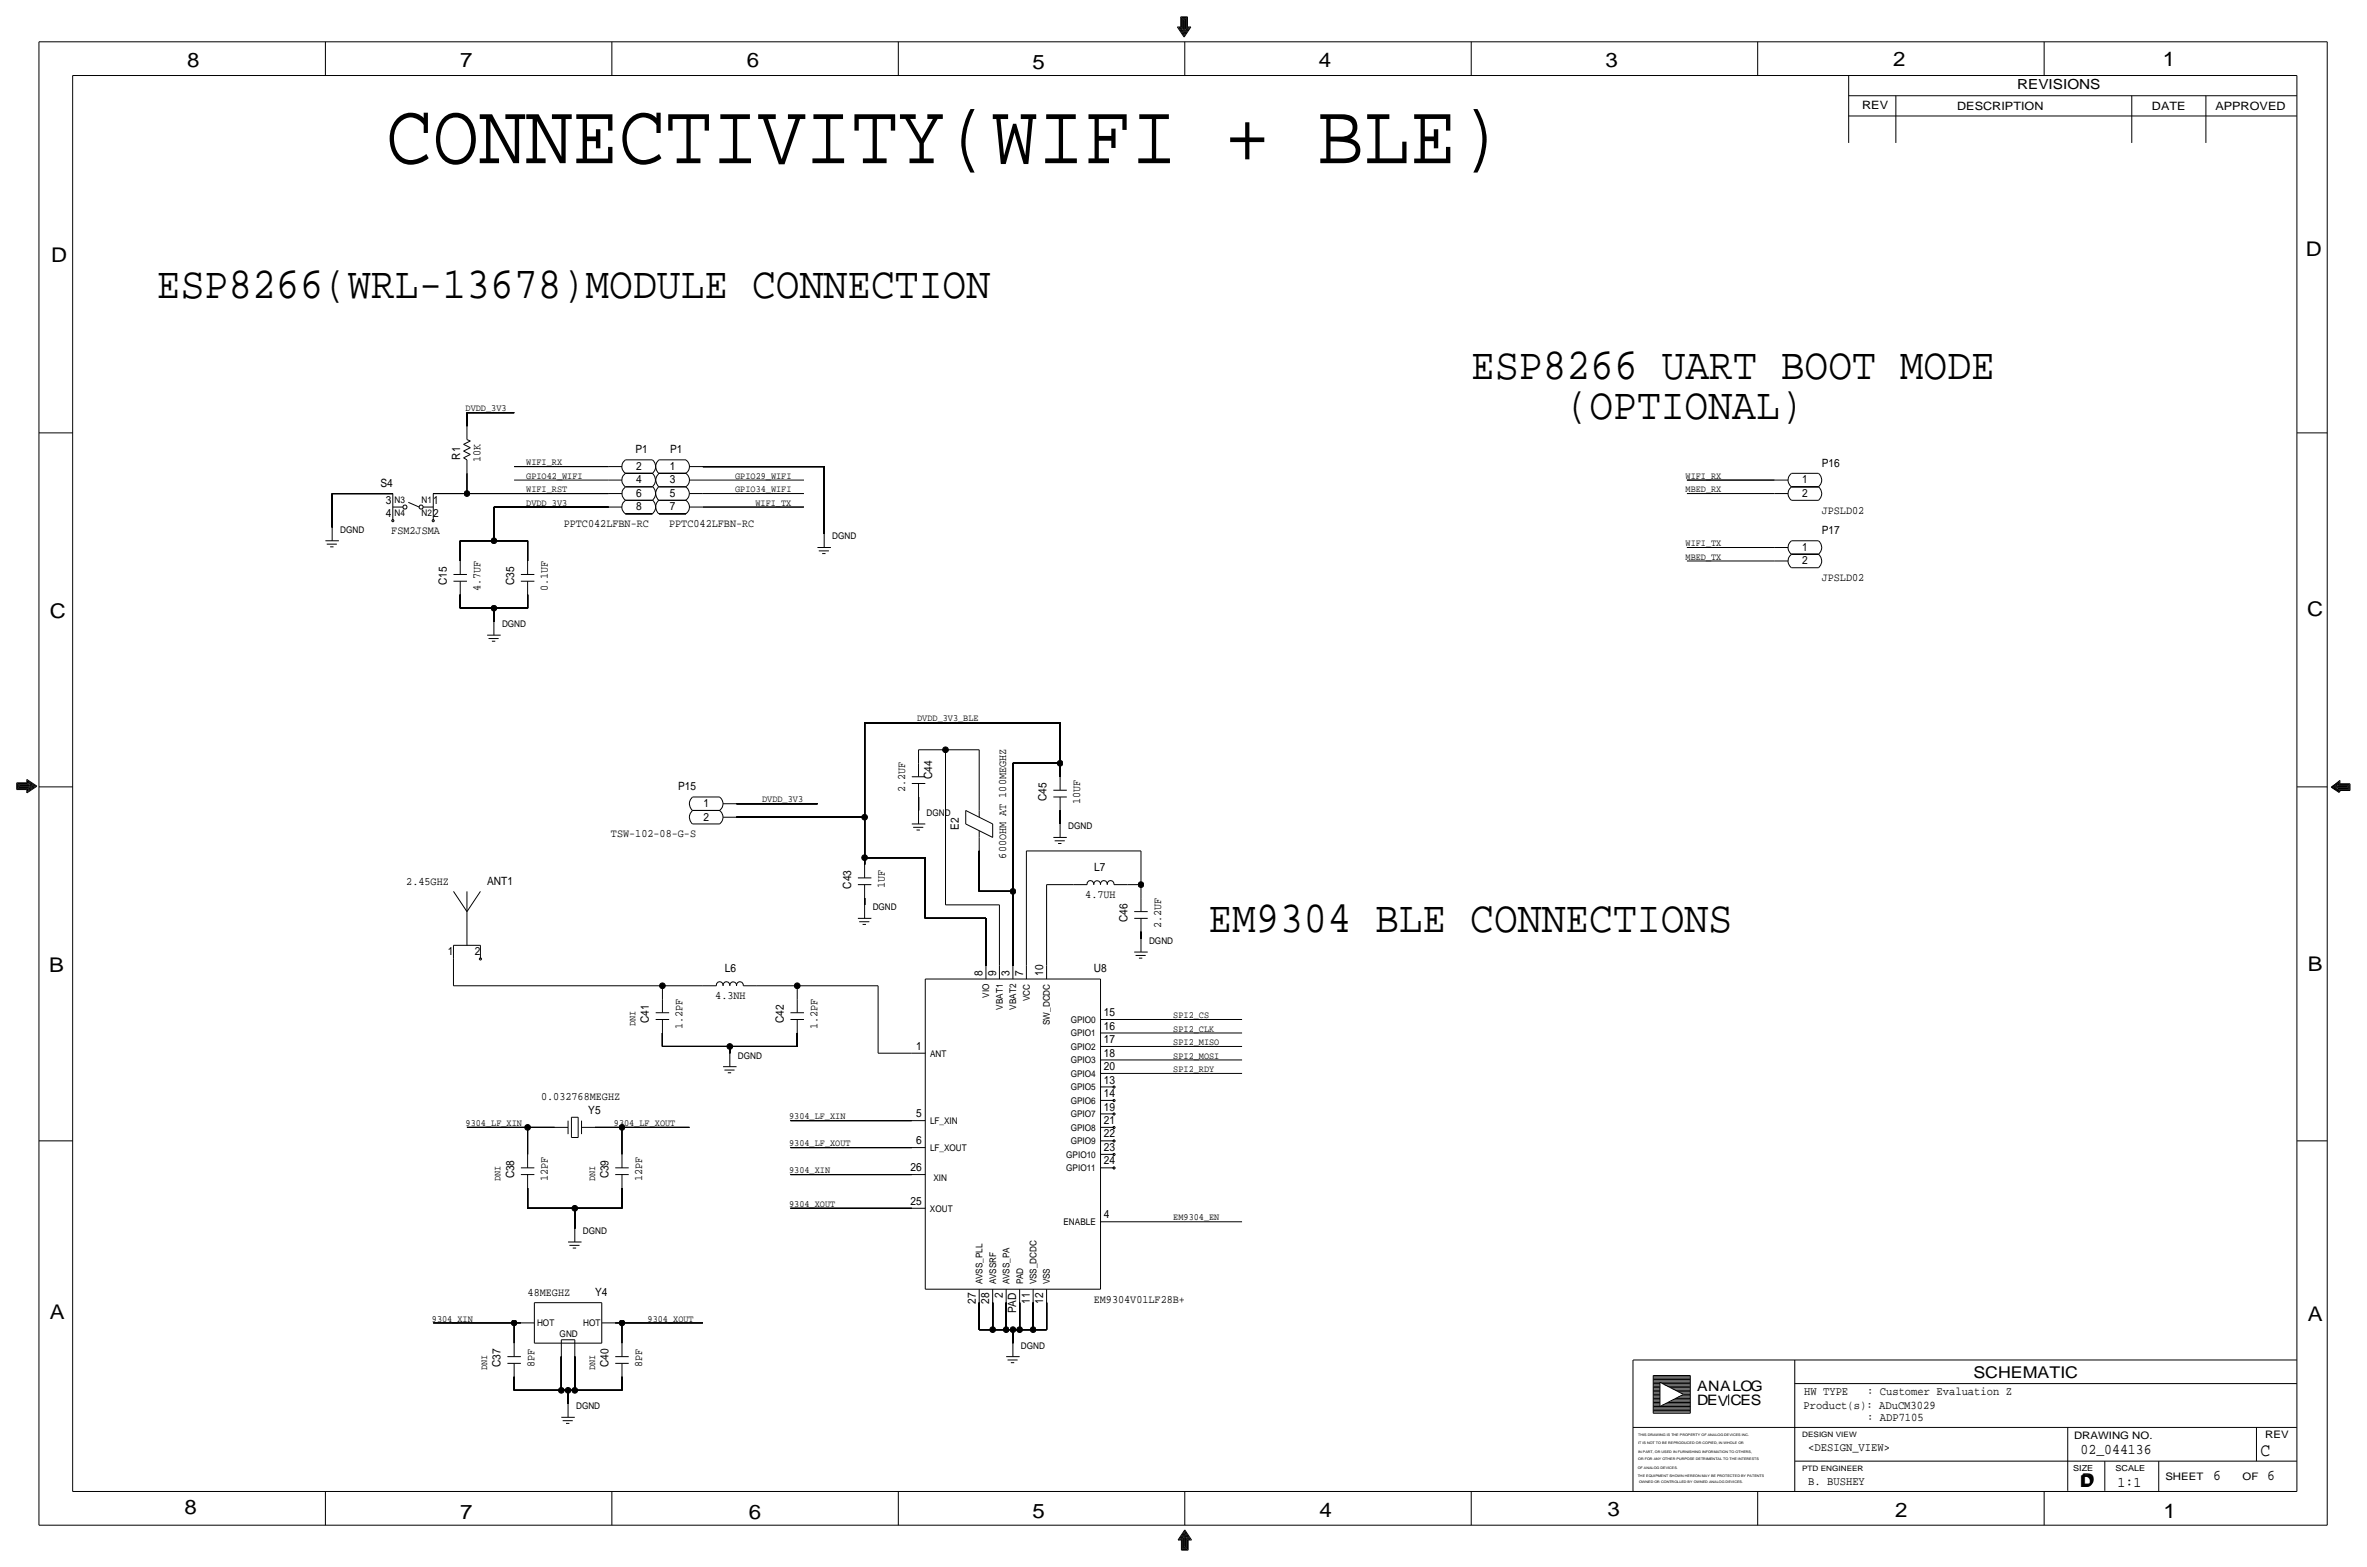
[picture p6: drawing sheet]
<svg xmlns="http://www.w3.org/2000/svg" width="892mm" height="590mm" viewBox="0 0 892 590" stroke-linecap="round" stroke-linejoin="round" font-family="sans-serif">
<defs><g id="words">
<text font-size="32.8" x="145.5" y="61.5">CONNECTIVITY(WIFI + BLE)</text>
<g font-size="16.8">
<text x="59.1" y="112.3">ESP8266(WRL-13678)MODULE CONNECTION</text>
<text x="554.4" y="142.7">ESP8266 UART BOOT MODE</text>
<text x="590" y="158">(OPTIONAL)</text>
<text x="455.4" y="351">EM9304 BLE CONNECTIONS</text>
</g>
<g font-size="7.6">
<text x="70.6" y="25.4">8</text>
<text x="173.4" y="25.4">7</text>
<text x="281.4" y="25.1">6</text>
<text x="389.1" y="26.2">5</text>
<text x="497" y="25.4">4</text>
<text x="605" y="25.1">3</text>
<text x="713.4" y="24.9">2</text>
<text x="815" y="24.9">1</text>
<text x="19.3" y="98.8">D</text>
<text x="868.9" y="96.5">D</text>
<text x="18.8" y="232.7">C</text>
<text x="869.4" y="232.1">C</text>
<text x="869.6" y="365.8">B</text>
<text x="18.5" y="366">B</text>
<text x="18.8" y="496.8">A</text>
<text x="869.6" y="497.6">A</text>
<text x="69.6" y="570.5">8</text>
<text x="173.4" y="572.3">7</text>
<text x="282.2" y="572.3">6</text>
<text x="389.1" y="571.7">5</text>
<text x="497.3" y="571.5">4</text>
<text x="605.7" y="571.2">3</text>
<text x="714.2" y="571.5">2</text>
<text x="815.3" y="572">1</text>
</g>
<text font-size="7" x="851.9" y="548.4">C</text>
<g font-size="6.1">
<text x="743.7" y="518.9">SCHEMATIC</text>
<text x="783.8" y="560.3">D</text>
<text x="784.3" y="559.8">D</text>
</g>
<g font-size="5.6">
<text x="784" y="547.9">02_044136</text>
<text x="834.1" y="557.5">6</text>
<text x="854.4" y="557.5">6</text>
<text x="798" y="560.1">1:1</text>
</g>
<g font-size="5.4">
<text x="639.5" y="524.2">ANALOG</text>
<text x="639.5" y="529.3">DEV</text>
<text x="652.1" y="529.3">CES</text>
</g>
<text font-size="5.2" x="760.2" y="33.5">REVISIONS</text>
<g font-size="4.4">
<text x="679.9" y="525.5">HW TYPE</text>
<text x="703.6" y="525.5">: Customer Evaluation Z</text>
<text x="679.7" y="530.9">Product(s): ADuCM3029</text>
<text x="703.6" y="535.2">: ADP7105</text>
<text x="681.4" y="546.6">&lt;DESIGN_VIEW&gt;</text>
<text x="681.4" y="559.3">B. BUSHEY</text>
</g>
<g font-size="4.3">
<text x="701.8" y="41.1">REV</text>
<text x="737.6" y="41.4">DESCRIPTION</text>
<text x="811" y="41.4">DATE</text>
<text x="834.8" y="41.4">APPROVED</text>
<text x="173.4" y="173.1" transform="rotate(-90 173.4 173.1)">R1</text>
<text x="239.5" y="170.7">P1</text>
<text x="252.6" y="170.7">P1</text>
<text x="181.1" y="174.1" transform="rotate(-90 181.1 174.1)">10K</text>
<text x="239.7" y="177">2</text>
<text x="252.4" y="177">1</text>
<text x="686.5" y="175.8">P16</text>
<text x="143.4" y="183.4">S4</text>
<text x="239.7" y="182.1">4</text>
<text x="252.4" y="182.1">3</text>
<text x="679.1" y="182.1">1</text>
<text x="145.4" y="189.7">3</text>
<text x="163.3" y="189.7">1</text>
<text x="239.7" y="187.2">6</text>
<text x="252.4" y="187.2">5</text>
<text x="679.1" y="187.2">2</text>
<text x="145.4" y="194.8">4</text>
<text x="163.3" y="194.8">2</text>
<text x="239.7" y="192.3">8</text>
<text x="252.4" y="192.3">7</text>
<text x="686.5" y="193.5">JPSLD02</text>
<text x="147.5" y="201.2">FSM2JSMA</text>
<text x="212.4" y="198.6">PPTC042LFBN-RC</text>
<text x="252.2" y="198.6">PPTC042LFBN-RC</text>
<text x="686.5" y="201.2">P17</text>
<text x="679.1" y="207.5">1</text>
<text x="679.1" y="212.6">2</text>
<text x="168.4" y="220.4" transform="rotate(-90 168.4 220.4)">C15</text>
<text x="193.8" y="220.4" transform="rotate(-90 193.8 220.4)">C35</text>
<text x="686.5" y="218.9">JPSLD02</text>
<text x="181.1" y="222.6" transform="rotate(-90 181.1 222.6)">4.7UF</text>
<text x="206.5" y="222.6" transform="rotate(-90 206.5 222.6)">0.1UF</text>
<text x="351.2" y="293.6" transform="rotate(-90 351.2 293.6)">C44</text>
<text x="255.5" y="297.7">P15</text>
<text x="341.1" y="298.3" transform="rotate(-90 341.1 298.3)">2.2UF</text>
<text x="265.1" y="304">1</text>
<text x="394.4" y="301.7" transform="rotate(-90 394.4 301.7)">C45</text>
<text x="407.1" y="302.8" transform="rotate(-90 407.1 302.8)">10UF</text>
<text x="265.1" y="309.1">2</text>
<text x="230.2" y="315.5">TSW-102-08-G-S</text>
<text x="361.4" y="312.7" transform="rotate(-90 361.4 312.7)">E2</text>
<text x="379.2" y="323.4" transform="rotate(-90 379.2 323.4)">600OHM AT 100MEGHZ</text>
<text x="412.4" y="328.2">L7</text>
<text x="153.1" y="333.2">2.45GHZ</text>
<text x="183.6" y="333.2">ANT1</text>
<text x="320.8" y="334.7" transform="rotate(-90 320.8 334.7)">C43</text>
<text x="333.4" y="334.7" transform="rotate(-90 333.4 334.7)">1UF</text>
<text x="409" y="338.3">4.7UH</text>
<text x="424.9" y="347.4" transform="rotate(-90 424.9 347.4)">C46</text>
<text x="437.6" y="349.7" transform="rotate(-90 437.6 349.7)">2.2UF</text>
<text x="168.8" y="359.9">1</text>
<text x="178.9" y="359.9">2</text>
<text x="273.2" y="366.3">L6</text>
<text x="370.3" y="367.5" transform="rotate(-90 370.3 367.5)">8</text>
<text x="375.4" y="367.5" transform="rotate(-90 375.4 367.5)">9</text>
<text x="380.4" y="367.5" transform="rotate(-90 380.4 367.5)">3</text>
<text x="385.5" y="367.5" transform="rotate(-90 385.5 367.5)">7</text>
<text x="393.1" y="367.5" transform="rotate(-90 393.1 367.5)">10</text>
<text x="412.2" y="366.3">U8</text>
<text x="269.6" y="376.4">4.3NH</text>
<text x="416" y="382.8">15</text>
<text x="244.5" y="385.5" transform="rotate(-90 244.5 385.5)">C41</text>
<text x="257.3" y="387.7" transform="rotate(-90 257.3 387.7)">1.2PF</text>
<text x="295.3" y="385.5" transform="rotate(-90 295.3 385.5)">C42</text>
<text x="308.1" y="387.7" transform="rotate(-90 308.1 387.7)">1.2PF</text>
<text x="416" y="387.9">16</text>
<text x="345.3" y="395.5">1</text>
<text x="416" y="392.9">17</text>
<text x="416" y="398">18</text>
<text x="416" y="403.1">20</text>
<text x="416" y="408.2">13</text>
<text x="416" y="413.3">14</text>
<text x="203.9" y="414.5">0.032768MEGHZ</text>
<text x="221.7" y="419.6">Y5</text>
<text x="416" y="418.3">19</text>
<text x="345.3" y="420.9">5</text>
<text x="416" y="423.4">21</text>
<text x="345.3" y="431">6</text>
<text x="416" y="428.5">22</text>
<text x="416" y="433.6">23</text>
<text x="193.8" y="443.9" transform="rotate(-90 193.8 443.9)">C38</text>
<text x="229.3" y="443.9" transform="rotate(-90 229.3 443.9)">C39</text>
<text x="343.2" y="441.2">26</text>
<text x="416" y="438.7">24</text>
<text x="206.5" y="445" transform="rotate(-90 206.5 445)">12PF</text>
<text x="242" y="445" transform="rotate(-90 242 445)">12PF</text>
<text x="343.2" y="453.9">25</text>
<text x="416" y="459">4</text>
<text x="198.8" y="488.2">48MEGHZ</text>
<text x="224.2" y="488.2">Y4</text>
<text x="367.7" y="491.2" transform="rotate(-90 367.7 491.2)">27</text>
<text x="372.8" y="491.2" transform="rotate(-90 372.8 491.2)">28</text>
<text x="377.9" y="489" transform="rotate(-90 377.9 489)">2</text>
<text x="388.1" y="491.2" transform="rotate(-90 388.1 491.2)">11</text>
<text x="393.1" y="491.2" transform="rotate(-90 393.1 491.2)">12</text>
<text x="412.2" y="490.7">EM9304V01LF28B+</text>
<text x="383" y="494.8" transform="rotate(-90 383 494.8)">PAD</text>
<text x="188.7" y="515.1" transform="rotate(-90 188.7 515.1)">C37</text>
<text x="201.4" y="515" transform="rotate(-90 201.4 515)">8PF</text>
<text x="229.3" y="515.1" transform="rotate(-90 229.3 515.1)">C40</text>
<text x="242" y="515" transform="rotate(-90 242 515)">8PF</text>
</g>
<g font-size="3.9">
<text x="781.6" y="542.1">DRAWING NO.</text>
<text x="853.6" y="541.8">REV</text>
<text x="816" y="557.4">SHEET</text>
<text x="845.1" y="557.5">OF</text>
</g>
<g font-size="3.6">
<text x="175.5" y="154.9">DVDD_3V3</text>
<text x="198.3" y="175.3">WIFI_RX</text>
<text x="198.3" y="185.4">WIFI_RST</text>
<text x="198.3" y="180.3">GPIO42_WIFI</text>
<text x="277.1" y="180.3">GPIO29_WIFI</text>
<text x="277.1" y="185.4">GPIO34_WIFI</text>
<text x="635.2" y="185.4">MBED_RX</text>
<text x="635.2" y="180.3">WIFI_RX</text>
<text x="198.3" y="190.5">DVDD_3V3</text>
<text x="284.7" y="190.5">WIFI_TX</text>
<text x="635.2" y="205.7">WIFI_TX</text>
<text x="635.2" y="210.8">MBED_TX</text>
<text x="345.6" y="271.8">DVDD_3V3_BLE</text>
<text x="287.2" y="302.3">DVDD_3V3</text>
<text x="442.2" y="383.5">SPI2_CS</text>
<text x="239.5" y="386.6" transform="rotate(-90 239.5 386.6)">DNI</text>
<text x="442.2" y="388.6">SPI2_CLK</text>
<text x="442.2" y="393.7">SPI2_MISO</text>
<text x="442.2" y="398.8">SPI2_MOSI</text>
<text x="442.2" y="403.9">SPI2_RDY</text>
<text x="175.5" y="424.2">9304_LF_XIN</text>
<text x="231.3" y="424.2">9304_LF_XOUT</text>
<text x="297.4" y="421.6">9304_LF_XIN</text>
<text x="297.4" y="431.8">9304_LF_XOUT</text>
<text x="297.4" y="442">9304_XIN</text>
<text x="188.7" y="445" transform="rotate(-90 188.7 445)">DNI</text>
<text x="224.2" y="445" transform="rotate(-90 224.2 445)">DNI</text>
<text x="297.4" y="454.7">9304_XOUT</text>
<text x="442.2" y="459.7">EM9304_EN</text>
<text x="162.8" y="497.8">9304_XIN</text>
<text x="244" y="497.8">9304_XOUT</text>
<text x="183.6" y="516.1" transform="rotate(-90 183.6 516.1)">DNI</text>
<text x="224.2" y="516.1" transform="rotate(-90 224.2 516.1)">DNI</text>
</g>
<g font-size="3.5">
<text x="148.7" y="189.5">N3</text>
<text x="158.8" y="189.5">N1</text>
<text x="148.7" y="194.3">N4</text>
<text x="158.8" y="194.3">N2</text>
<text x="128.2" y="200.7">DGND</text>
<text x="313.6" y="203.2">DGND</text>
<text x="189.2" y="236.2">DGND</text>
<text x="349.2" y="307.3">DGND</text>
<text x="402.5" y="312.4">DGND</text>
<text x="328.9" y="342.9">DGND</text>
<text x="433" y="355.6">DGND</text>
<text x="372.8" y="375.9" transform="rotate(-90 372.8 375.9)">VIO</text>
<text x="388.1" y="377.1" transform="rotate(-90 388.1 377.1)">VCC</text>
<text x="377.9" y="380.4" transform="rotate(-90 377.9 380.4)">VBAT1</text>
<text x="383" y="380.4" transform="rotate(-90 383 380.4)">VBAT2</text>
<text x="395.7" y="386.2" transform="rotate(-90 395.7 386.2)">SW_DCDC</text>
<text x="403.5" y="385.3">GPIO0</text>
<text x="403.5" y="395.5">GPIO2</text>
<text x="403.5" y="390.4">GPIO1</text>
<text x="278.1" y="398.8">DGND</text>
<text x="350.5" y="398">ANT</text>
<text x="403.5" y="400.6">GPIO3</text>
<text x="403.5" y="405.6">GPIO4</text>
<text x="403.5" y="410.7">GPIO5</text>
<text x="403.5" y="415.8">GPIO6</text>
<text x="350.5" y="423.4">LF_XIN</text>
<text x="403.5" y="426">GPIO8</text>
<text x="403.5" y="420.9">GPIO7</text>
<text x="403.5" y="431">GPIO9</text>
<text x="350.5" y="433.6">LF_XOUT</text>
<text x="401.8" y="436.1">GPIO10</text>
<text x="401.8" y="441.2">GPIO11</text>
<text x="351.7" y="445">XIN</text>
<text x="350.5" y="456.4">XOUT</text>
<text x="400.8" y="461.5">ENABLE</text>
<text x="219.7" y="464.8">DGND</text>
<text x="370.3" y="483.9" transform="rotate(-90 370.3 483.9)">AVSS_PLL</text>
<text x="375.4" y="483.9" transform="rotate(-90 375.4 483.9)">AVSSRF</text>
<text x="380.4" y="483.9" transform="rotate(-90 380.4 483.9)">AVSS_PA</text>
<text x="385.5" y="483.9" transform="rotate(-90 385.5 483.9)">PAD</text>
<text x="390.6" y="483.9" transform="rotate(-90 390.6 483.9)">VSS_DCDC</text>
<text x="395.7" y="483.9" transform="rotate(-90 395.7 483.9)">VSS</text>
<text x="202.4" y="499.4">HOT</text>
<text x="210.9" y="503.7">GND</text>
<text x="219.8" y="499.4">HOT</text>
<text x="384.8" y="508">DGND</text>
<text x="217.1" y="530.9">DGND</text>
</g>
<g font-size="3.1">
<text x="781.3" y="554">SIZE</text>
<text x="797.3" y="554">SCALE</text>
</g>
<g font-size="2.8">
<text x="679.1" y="541.3">DESIGN VIEW</text>
<text x="679.1" y="554">PTD ENGINEER</text>
</g>
<g font-size="1.3">
<text x="617.3" y="541.1">THIS DRAWING IS THE PROPERTY OF ANALOG DEVICES INC.</text>
<text x="617.3" y="543.9">IT IS NOT TO BE REPRODUCED OR COPIED, IN WHOLE OR</text>
<text x="617.3" y="547.2">IN PART, OR USED IN FURNISHING INFORMATION TO OTHERS,</text>
<text x="617.3" y="550">OR FOR ANY OTHER PURPOSE DETRIMENTAL TO THE INTERESTS</text>
<text x="617.2" y="553.2">OF ANALOG DEVICES.</text>
<text x="617.2" y="556.3">THE EQUIPMENT SHOWN HEREON MAY BE PROTECTED BY PATENTS</text>
<text x="617.7" y="558.8">OWNED OR CONTROLLED BY OWNED ANALOG DEVICES.</text>
</g>
</g></defs>
<!-- layer: Nets -->
<g fill="none" stroke="#000" stroke-width=".38">
<path d="M176 155.4v5.1zM176 155.4h17.8zM176 178.3v7.6zM193.8 175.8h35.5zM264.9 175.8h45.7zM310.6 175.8v25.4zM125.2 185.9h22.8zM125.2 185.9v12.7zM163.3 185.9h12.7zM176 185.9h53.3zM186.1 191v12.7zM186.1 191h43.2z"/>
<path d="M193.8 180.8h35.5zM264.9 191h38.1zM264.9 185.9h38.1zM264.9 180.8h38.1zM635.7 180.8h33zM635.7 185.9h33zM173.4 203.7v7.6zM173.4 203.7h12.7zM186.1 203.7h12.7zM198.8 203.7v7.6zM635.7 206.2h33zM635.7 211.3h33z"/>
<path d="M173.4 224v5.1zM173.4 229.1h12.7zM186.1 229.1v5.1zM186.1 229.1h12.7zM198.8 224v5.1zM325.8 272.3h73.7zM325.8 272.3v35.5zM399.5 272.3v15.2zM346.2 282.4v5.1zM346.2 282.4h10.1zM356.3 282.4h12.7zM356.3 282.4v58.5z"/>
<path d="M369 282.4v17.8zM381.7 287.5v48.3zM381.7 287.5h17.8zM399.5 287.5v5.1zM277.6 302.8h30.5zM277.6 307.8h48.2zM325.8 307.8v15.3zM346.2 300.2v5.1zM399.5 305.3v5.1zM325.8 338.3v2.6zM325.8 323.1v2.5zM325.8 323.1h22.9z"/>
<path d="M348.7 323.1v22.8zM369 320.5v15.3zM369 335.8h12.7zM381.7 335.8v27.9zM386.8 320.5v43.2zM386.8 320.5h43.2zM394.4 333.2v30.5zM394.4 333.2h10.2zM424.9 333.2h5.1zM430 333.2v5.1zM430 320.5v12.7zM348.7 345.9h22.9z"/>
<path d="M356.3 340.9h20.3zM371.6 345.9v17.8zM376.6 340.9v22.8zM430 351v2.6zM170.9 371.3h78.7zM170.9 361.2v10.1zM249.6 371.3v5.1zM249.6 371.3h15.3zM285.2 371.3h15.2zM300.4 371.3v5.1zM300.4 371.3h30.5zM330.9 371.3v25.4z"/>
<path d="M249.6 389.1v5.1zM249.6 394.2h25.4zM275 394.2v2.5zM275 394.2h25.4zM300.4 389.1v5.1zM330.9 396.7h12.7zM419.8 394.2h48.3zM419.8 399.3h48.3zM419.8 384h48.3zM419.8 389.1h48.3zM419.8 404.4h48.3zM176 424.7h22.8z"/>
<path d="M198.8 424.7v10.1zM198.8 424.7h10.2zM224.2 424.7h10.2zM234.4 424.7v10.1zM234.4 424.7h25.4zM297.9 422.1h45.7zM297.9 432.3h45.7zM198.8 447.5v7.7zM198.8 455.2h17.8zM216.6 455.2v7.6zM216.6 455.2h17.8zM234.4 447.5v7.7z"/>
<path d="M297.9 455.2h45.7zM297.9 442.5h45.7zM419.8 460.2h48.3zM163.3 498.3h30.5zM193.8 498.3h2.5zM193.8 498.3v7.7zM231.9 498.3h2.5zM234.4 498.3v7.7zM234.4 498.3h30.5zM369 490.7v10.2zM374.1 490.7v10.2zM379.2 490.7v10.2z"/>
<path d="M384.3 490.7v10.2zM389.3 490.7v10.2zM394.4 490.7v10.2zM193.8 518.7v5zM211.5 511v12.7zM216.6 511v12.7zM234.4 518.7v5zM369 500.9h5.1zM374.1 500.9h5.1zM379.2 500.9h2.5zM381.7 500.9h2.6zM381.7 500.9v5.1z"/>
<path d="M384.3 500.9h5zM389.3 500.9h5.1zM193.8 523.7h17.7zM211.5 523.7h2.6zM214.1 523.7v5.1zM214.1 523.7h2.5zM216.6 523.7h17.8z"/>
</g>
<g fill="#000" stroke="#000" stroke-width=".38">
<circle cx="176" cy="185.9" r="1.07"/>
<circle cx="186.1" cy="203.7" r="1.07"/>
<circle cx="186.1" cy="229.1" r="1.07"/>
<circle cx="356.3" cy="282.4" r="1.07"/>
<circle cx="399.5" cy="287.5" r="1.07"/>
<circle cx="325.8" cy="307.8" r="1.07"/>
<circle cx="325.8" cy="323.1" r="1.07"/>
<circle cx="381.7" cy="335.8" r="1.07"/>
<circle cx="430" cy="333.2" r="1.07"/>
<circle cx="249.6" cy="371.3" r="1.07"/>
<circle cx="300.4" cy="371.3" r="1.07"/>
<circle cx="275" cy="394.2" r="1.07"/>
<circle cx="198.8" cy="424.7" r="1.07"/>
<circle cx="234.4" cy="424.7" r="1.07"/>
<circle cx="216.6" cy="455.2" r="1.07"/>
<circle cx="193.8" cy="498.3" r="1.07"/>
<circle cx="234.4" cy="498.3" r="1.07"/>
<circle cx="374.1" cy="500.9" r="1.07"/>
<circle cx="379.2" cy="500.9" r="1.07"/>
<circle cx="381.7" cy="500.9" r="1.07"/>
<circle cx="384.3" cy="500.9" r="1.07"/>
<circle cx="389.3" cy="500.9" r="1.07"/>
<circle cx="211.5" cy="523.7" r="1.07"/>
<circle cx="214.1" cy="523.7" r="1.07"/>
<circle cx="216.6" cy="523.7" r="1.07"/>
</g>
<!-- layer: Components -->
<g fill="none" stroke="#000" stroke-width=".38">
<path d="M174.7 172.5l1.3 .7zM174.7 169.9l2.5 1.3zM174.7 167.4l2.5 1.3zM174.7 172.5l2.5-1.3zM174.7 169.9l2.5-1.2zM174.7 167.4l2.5-1.3zM176 173.2v5.1zM176 160.5v5.1zM176 165.6l1.2 .5zM229.3 175.8h5.1zM235.7 178.3h10.1zM235.7 173.2h10.1z"/>
<path d="M235.7 173.3a3.1 3.1 0 0 0 0 5.1 3.1 3.1 0 0 0 0 5M245.7 178.3a3.3 3.3 0 0 1 .1 5.1M245.8 173.2a3.2 3.2 0 0 1 0 5.2M248.3 173.2a3.3 3.3 0 0 0 0 5.2M248.4 178.3h10.1zM248.4 173.2h10.1zM248.4 178.3a3.3 3.3 0 0 0-.1 5.1M258.5 173.3a3.1 3.1 0 0 1 0 5.1 3 3 0 0 1 0 5M259.8 175.8h5.1zM675.1 178.4a3.2 3.2 0 0 0 0 5 3.1 3.1 0 0 0 0 5.1M675.1 178.3h10.1zM685.2 178.3a3.2 3.2 0 0 1 0 5.1 3.2 3.2 0 0 1 0 5.1"/>
<path d="M125.2 198.6v5.1zM147.5 196.1l.5-.5zM147.5 196.1l.5 .5zM148 191v5.1zM148 185.9v5.1zM148 191h3.8zM148 195.6l.5 .5zM148.5 196.1l-.5 .5zM153.9 189.2l4 1.8zM159.5 191h3.8zM162.8 196.1l.5-.5zM162.8 196.1l.5 .5z"/>
<path d="M163.3 185.9v5.1zM163.3 191v5.1zM163.3 195.6l.5 .5zM163.8 196.1l-.5 .5zM229.3 191h5.1zM229.3 185.9h5.1zM229.3 180.8h5.1zM235.7 193.5h10.1zM235.7 188.5h10.1zM235.7 183.4h10.1zM235.7 188.5a3.1 3.1 0 0 0 0 5M235.7 183.5a3 3 0 0 0 0 5"/>
<path d="M245.8 188.4a3.3 3.3 0 0 1 0 5.2M245.9 183.3a3.4 3.4 0 0 1-.1 5.2M248.3 183.3a3.4 3.4 0 0 0 0 5.2M248.3 188.4a3.4 3.4 0 0 0 0 5.2M248.4 193.5h10.1zM248.4 188.5h10.1zM248.4 183.4h10.1zM258.5 188.5a3 3 0 0 1 0 5M258.5 183.5a3 3 0 0 1-.1 5M259.8 191h5.1zM259.8 185.9h5.1zM259.8 180.8h5.1z"/>
<path d="M668.7 185.9h5.1zM668.7 180.8h5.1zM675.1 183.4h10.1zM675.1 188.5h10.1zM122.6 203.7h5.1zM123.1 205h3.8zM124.4 206h1.3zM170.9 218.9h5.1zM170.9 216.4h5.1zM173.4 218.9v5.1zM173.4 211.3v5.1zM196.3 218.9h5.1z"/>
<path d="M196.3 216.4h5.1zM198.8 218.9v5.1zM198.8 211.3v5.1zM308.1 206.2h5zM308.6 207.5h3.8zM309.8 208.5h1.3zM310.6 201.2v5zM668.7 211.3h5.1zM668.7 206.2h5.1zM675.1 208.8a3.1 3.1 0 0 0 0 5.1M675.1 203.8a3.1 3.1 0 0 0 0 5M675.1 208.8h10.1z"/>
<path d="M675.1 213.9h10.1zM675.1 203.7h10.1zM685.2 208.8a3.2 3.2 0 0 1 0 5.1M685.2 203.7a3.2 3.2 0 0 1 0 5.1M183.6 239.3h5.1zM186.1 234.2v5.1zM184.1 240.5h3.8zM185.4 241.6h1.2zM343.6 295.1h5.1zM343.6 292.6h5.1zM346.2 295.1v5.1zM346.2 287.5v5.1z"/>
<path d="M397 297.7h5zM399.5 292.6v5.1zM261 300.2a3.3 3.3 0 0 0 0 5.1 3.3 3.3 0 0 0 0 5.1M261.1 305.3h10.1zM261.1 310.4h10.1zM261.1 300.2h10.1zM271.2 300.3a3.1 3.1 0 0 1 0 5.1 3.1 3.1 0 0 1 0 5M272.5 307.8h5.1zM272.5 302.8h5.1zM343.6 310.4h5.1zM344.1 311.7h3.8zM345.4 312.7h1.3z"/>
<path d="M346.2 305.3v5.1zM363.9 310.4l10.2 5.1zM363.9 305.3l10.2 5.1zM363.9 305.3v5.1zM369 315.5v5zM369 300.2v5.1zM369 305.3v2.5zM369 312.9v2.6zM374.1 310.4v5.1zM397 300.2h5zM397 315.5h5zM397.5 316.7h3.8z"/>
<path d="M398.7 317.8h1.3zM399.5 310.4v5.1zM399.5 300.2v5.1zM170.9 335.8l5.1 7.6zM176 335.8v20.3zM181.1 335.8l-5.1 7.6zM323.3 333.2h5.1zM323.3 330.7h5.1zM325.8 333.2v5.1zM325.8 325.6v5.1zM404.6 333.2h5.1zM409.7 333.2a1.27 1.27 0 0 1 1.2-1.5 1.27 1.27 0 0 1 1.2 1.6"/>
<path d="M412.2 333.2a1.26 1.26 0 0 1 1.2-1.4 1.26 1.26 0 0 1 1.3 1.4 1.29 1.29 0 0 1 1.3-1.5 1.29 1.29 0 0 1 1.2 1.5 1.29 1.29 0 0 1 1.3-1.5 1.29 1.29 0 0 1 1.3 1.5M419.8 333.2h5.1zM430 338.3v5.1zM170.9 356.1v5.1zM170.9 356.1h10.2zM181.1 356.1v5.1zM323.3 345.9h5.1zM323.8 347.2h3.8zM325.1 348.2h1.2zM325.8 340.9v5zM427.4 345.9h5.1zM427.4 343.4h5.1z"/>
<path d="M427.4 358.6h5.1zM427.9 359.9h3.8zM430 353.6v5zM430 345.9v5.1zM180.5 361.2l.6-.5zM180.5 361.2l.6 .5zM181.1 360.7l.5 .5zM181.6 361.2l-.5 .5zM249.6 376.4v5.1zM264.9 371.3h5.1zM275 371.3a1.26 1.26 0 0 0-1.3-1.5 1.26 1.26 0 0 0-1.2 1.5 1.29 1.29 0 0 0-1.3-1.5 1.29 1.29 0 0 0-1.2 1.5M275 371.3a1.26 1.26 0 0 1 1.3-1.4 1.26 1.26 0 0 1 1.2 1.4 1.29 1.29 0 0 1 1.3-1.5 1.29 1.29 0 0 1 1.3 1.5"/>
<path d="M280.1 371.3h5.1zM300.4 376.4v5.1zM348.7 368.8h66zM348.7 368.8v116.8zM371.6 363.7v5.1zM376.6 363.7v5.1zM381.7 363.7v5.1zM386.8 363.7v5.1zM394.4 363.7v5.1zM414.7 368.8v116.8zM429.2 360.9h1.3zM247.1 384h5.1z"/>
<path d="M247.1 381.5h5.1zM249.6 384v5.1zM275 396.7v5.1zM297.9 384h5.1zM297.9 381.5h5.1zM300.4 384v5.1zM343.6 396.7h5.1zM414.7 399.3h5.1zM414.7 394.2h5.1zM414.7 389.1h5.1zM414.7 384h5.1zM272.5 401.8h5.1z"/>
<path d="M273 403.1h3.8zM274.3 404.1h1.2zM414.7 404.4h5.1zM414.7 419.6h5.1zM414.7 414.5h5.1zM414.7 409.4h5.1zM419.3 419.7l.5 .5zM419.3 414.6l.5 .5zM419.3 409.5l.5 .5zM419.3 419.7l.5-.5zM419.3 414.6l.5-.5zM419.3 409.5l.5-.5z"/>
<path d="M419.8 419.2l.5 .5zM419.8 414.1l.5 .5zM419.8 409l.5 .5zM420.3 419.7l-.5 .5zM420.3 414.6l-.5 .5zM420.3 409.5l-.5 .5zM196.3 439.9h5.1zM198.8 434.8v5.1zM209 424.7h5.1zM214.1 422.1v5.1zM215.3 428.5h2.6zM215.3 420.9v7.6z"/>
<path d="M215.3 420.9h2.6zM217.9 420.9v7.6zM219.2 424.7h5zM219.2 422.1v5.1zM231.9 439.9h5zM234.4 434.8v5.1zM343.6 432.3h5.1zM343.6 422.1h5.1zM414.7 439.9h5.1zM414.7 434.8h5.1zM414.7 429.8h5.1zM414.7 424.7h5.1z"/>
<path d="M419.3 440l.5 .5zM419.3 434.9l.5 .5zM419.3 429.8l.5 .5zM419.3 424.7l.5 .5zM419.3 440l.5-.5zM419.3 434.9l.5-.5zM419.3 429.8l.5-.5zM419.3 424.7l.5-.5zM419.8 439.5l.5 .5zM419.8 434.4l.5 .5zM419.8 429.3l.5 .5zM419.8 424.2l.5 .5z"/>
<path d="M420.3 440l-.5 .5zM420.3 434.9l-.5 .5zM420.3 429.8l-.5 .5zM420.3 424.7l-.5 .5zM196.3 442.5h5.1zM198.8 442.5v5zM231.9 442.5h5zM234.4 442.5v5zM343.6 442.5h5.1zM343.6 455.2h5.1zM214.1 467.9h5.1zM214.6 469.1h3.8z"/>
<path d="M215.8 470.2h1.3zM216.6 462.8v5.1zM414.7 460.2h5.1zM196.3 498.3h5.1zM201.4 490.7v15.3zM201.4 490.7h25.4zM226.8 490.7v15.3zM226.8 498.3h5.1zM348.7 485.6h66zM369 485.6v5.1zM374.1 485.6v5.1zM379.2 485.6v5.1z"/>
<path d="M384.3 485.6v5.1zM389.3 485.6v5.1zM394.4 485.6v5.1zM191.2 513.6h5.1zM191.2 511h5.1zM193.8 513.6v5.1zM193.8 506v5zM201.4 506h25.4zM211.5 506v5zM211.5 504.7h5.1zM211.5 504.7v1.3zM216.6 506v5z"/>
<path d="M216.6 504.7v1.3zM231.9 513.6h5zM231.9 511h5zM234.4 513.6v5.1zM234.4 506v5zM379.2 511h5.1zM379.7 512.3h3.8zM380.9 513.3h1.3zM381.7 506v5zM211.5 533.9h5.1zM212 535.2h3.8zM213.3 536.2h1.3z"/>
<path d="M214.1 528.8v5.1z"/>
<circle cx="152.6" cy="191" r=".77"/>
<circle cx="158.7" cy="191" r=".77"/>
</g>
<!-- layer: Page Border and Title Block -->
<g fill="none" stroke="#000" stroke-width=".38">
<path d="M14.7 15.7v558.8zM14.7 15.7h862.3zM122.6 15.7v12.7zM230.6 15.7v12.7zM338.5 15.7v12.7zM443.7 10.2h1.3zM443.7 10.2l2.5 3.8zM444.2 10.4h1zM444.2 10.4l2 3.1zM444.7 10.7l1.5 2.3zM444.7 10.7h.8zM445 6.4h2.5z"/>
<path d="M445 6.4v3.8zM445.2 6.6v3.8zM445.2 6.6h2zM445.2 10.9h.5zM445.2 10.9l1 1.5zM445.5 6.9v3.8zM445.5 6.9h1.5zM445.7 11.2l.5 .7zM445.7 11.2h.3zM445.7 7.1v3.8zM445.7 7.1h1zM446 7.4v3.8z"/>
<path d="M446 7.4h.5zM446.2 7.6v4.1zM446.5 11.2h.2zM446.5 7.4v3.8zM446.5 15.7v12.7zM446.7 10.9h.5zM446.7 11.2l-.5 .7zM446.7 7.1v3.8zM447 10.7h.8zM447 6.9v3.8zM447.2 10.4h1.1zM447.2 6.6v3.8z"/>
<path d="M447.2 10.9l-1 1.5zM447.5 10.2h1.3zM447.5 6.4v3.8zM447.8 10.7l-1.6 2.3zM448.3 10.4l-2.1 3.1zM448.8 10.2l-2.6 3.8zM554.4 15.7v12.7zM662.4 15.7v12.7zM770.3 15.7v12.7zM877 15.7v558.8zM27.4 28.4h838.2zM27.4 28.4v533.4z"/>
<path d="M696.7 36.1h168.9zM696.7 28.4v25.4zM714.5 36.1v17.7zM803.4 36.1v17.7zM831.3 36.1v17.7zM865.6 28.4v533.4zM696.7 43.7h168.9zM14.7 163.1h12.7zM865.6 163.1h11.4zM6.3 294.9h3.8zM6.3 294.9v2.5zM6.3 297.4h3.8z"/>
<path d="M6.6 297.2h3.8zM6.6 295.1v2.1zM6.6 295.1h3.8zM6.8 295.4v1.5zM6.8 295.4h3.8zM6.8 296.9h3.8zM7.1 296.7h3.8zM7.1 295.7v1zM7.1 295.7h3.8zM7.3 296.4h3.8zM7.3 295.9v.5zM7.3 295.9h3.8z"/>
<path d="M7.6 296.2h4zM10.1 297.4v1.3zM10.1 298.7l3.8-2.5zM10.1 293.6v1.3zM10.1 293.6l3.8 2.6zM10.4 298.2l3-2zM10.4 297.2v1zM10.4 294.1v1zM10.4 294.1l3 2.1zM10.6 297.7l2.3-1.5zM10.6 296.9v.8zM10.6 294.6v.8z"/>
<path d="M10.6 294.6l2.3 1.6zM10.9 295.1v.6zM10.9 295.1l1.5 1.1zM10.9 296.7v.5zM10.9 297.2l1.5-1zM11.1 296.7l.8-.5zM11.1 295.7v.2zM11.1 295.7l.8 .5zM11.1 296.4v.3zM14.7 296.4h12.7zM865.6 296.4h11.4zM878.5 296.5l3-2z"/>
<path d="M878.5 296.5l3 2.1zM878.7 296.5l3.1-2.5zM878.7 296.5l3.1 1.8zM879 296.5l2.3 1.5zM879 296.5l2.3-1.5zM879.5 296.5l1.5-1zM879.5 296.5l1.5 1zM880 296.5l.8-.5zM880 296.5l.8 .5zM880.3 296.5h4zM880.8 296.8h3.8zM880.8 296.3h3.8z"/>
<path d="M880.8 296v.3zM880.8 296.8v.2zM881 297h3.8zM881 296h3.8zM881 295.5v.5zM881 297v.5zM881.3 295.8h3.8zM881.3 295v.8zM881.3 297.3v.7zM881.3 297.3h3.8zM881.5 295.5h3.8zM881.5 294.5v1z"/>
<path d="M881.5 297.5v1.1zM881.5 297.5h3.8zM881.8 297.8h3.8zM881.8 297.8v.5zM881.8 294v1.2zM881.8 295.2h3.8zM884.6 296.3v.5zM884.8 296v1zM885.1 295.8v1.5zM885.3 295.5v2zM885.6 295.2v2.6zM14.7 429.8h12.7z"/>
<path d="M865.6 429.8h11.4zM615.4 512.3v49.5zM615.4 512.3h250.2zM623 518.2h14zM623 518.7h14zM623 519.7h14zM623 519.2h14zM623 518.2v14.2zM637 518.2v14.2zM676.4 512.3v49.5zM615.4 537.7h250.2zM623 528.3h2.6z"/>
<path d="M623 529.3h2.6zM623 529.8h14zM623 520.7h14zM623 532.4h14zM623 531.9h14zM623 531.4h14zM623 530.4h14zM623 530.9h14zM623 526.3h2.6zM623 525.3h2.6zM623 527.3h2.6zM623 525.8h2.6z"/>
<path d="M623 527.8h2.6zM623 528.8h2.6zM623 526.8h2.6zM623 523.2h2.6zM623 524.8h2.6zM623 523.7h2.6zM623 522.7h2.6zM623 524.3h2.6zM623 521.7h2.6zM623 521.2h2.6zM623 522.2h2.6zM623 520.2h14z"/>
<path d="M625.6 529.8l8.8-4.5zM625.6 520.7v9.1zM625.6 520.7l8.8 4.6zM626.6 529.3h10.4zM626.6 521.2h10.4zM627.3 521.7h9.7zM627.6 528.8h9.4zM628.3 522.2h8.7zM628.6 528.3h8.4zM629.6 527.8h7.4zM629.6 522.7h7.4zM630.4 527.3h6.6z"/>
<path d="M630.4 523.2h6.6zM631.4 523.7h5.6zM631.4 526.8h5.6zM632.4 526.3h4.6zM632.4 524.3h4.6zM633.4 525.8h3.6zM633.4 524.8h3.6zM634.4 525.3h2.6zM651.5 525.3v4zM676.4 521.2h189.2zM779.2 537.7v23.9zM850.3 537.7v12.7z"/>
<path d="M676.4 550.4h189.2zM793.2 550.4v11.2zM813.5 550.4v11.4zM14.7 574.5h862.3zM27.4 561.8h838.2zM122.6 561.8v12.7zM230.6 561.8v12.7zM338.5 561.8v12.7zM444.4 579.9h1.1zM445 579.6h.7zM445.5 579.9v3.8zM445.5 579.4h.5z"/>
<path d="M445.7 579.6v3.8zM446 579.1h.2zM446 579.4v3.8zM446.2 579.1v3.8zM446.5 576.8l-2.1 3.1zM446.5 577.9l-1 1.5zM446.5 561.8v12.7zM446.5 576.3l-2.6 3.8zM446.5 576.8l2 3.1zM446.5 577.3l1.5 2.3zM446.5 578.6v4.1zM446.5 578.4l.5 .7z"/>
<path d="M446.5 577.9l1 1.5zM446.5 577.3l-1.5 2.3zM446.5 578.4l-.5 .7zM446.5 576.3l2.5 3.8zM446.7 579.1h.3zM446.7 579.1v3.8zM447 579.4h.5zM447 579.4v3.8zM447.2 579.6v3.8zM447.2 579.6h.8zM447.5 579.9v3.8zM447.5 579.9h1z"/>
<path d="M554.4 561.8v12.7zM662.4 561.8v12.7zM770.3 561.8v12.7zM443.9 580.1h1.3zM445.2 583.9h2.6zM445.2 580.1v3.8zM445.5 583.7h2zM445.7 583.4h1.5zM446 583.2h1zM446.2 582.9h.5zM447.8 580.1v3.8zM447.8 580.1h1.2z"/>
</g>
<use href="#words"/>
</svg>
